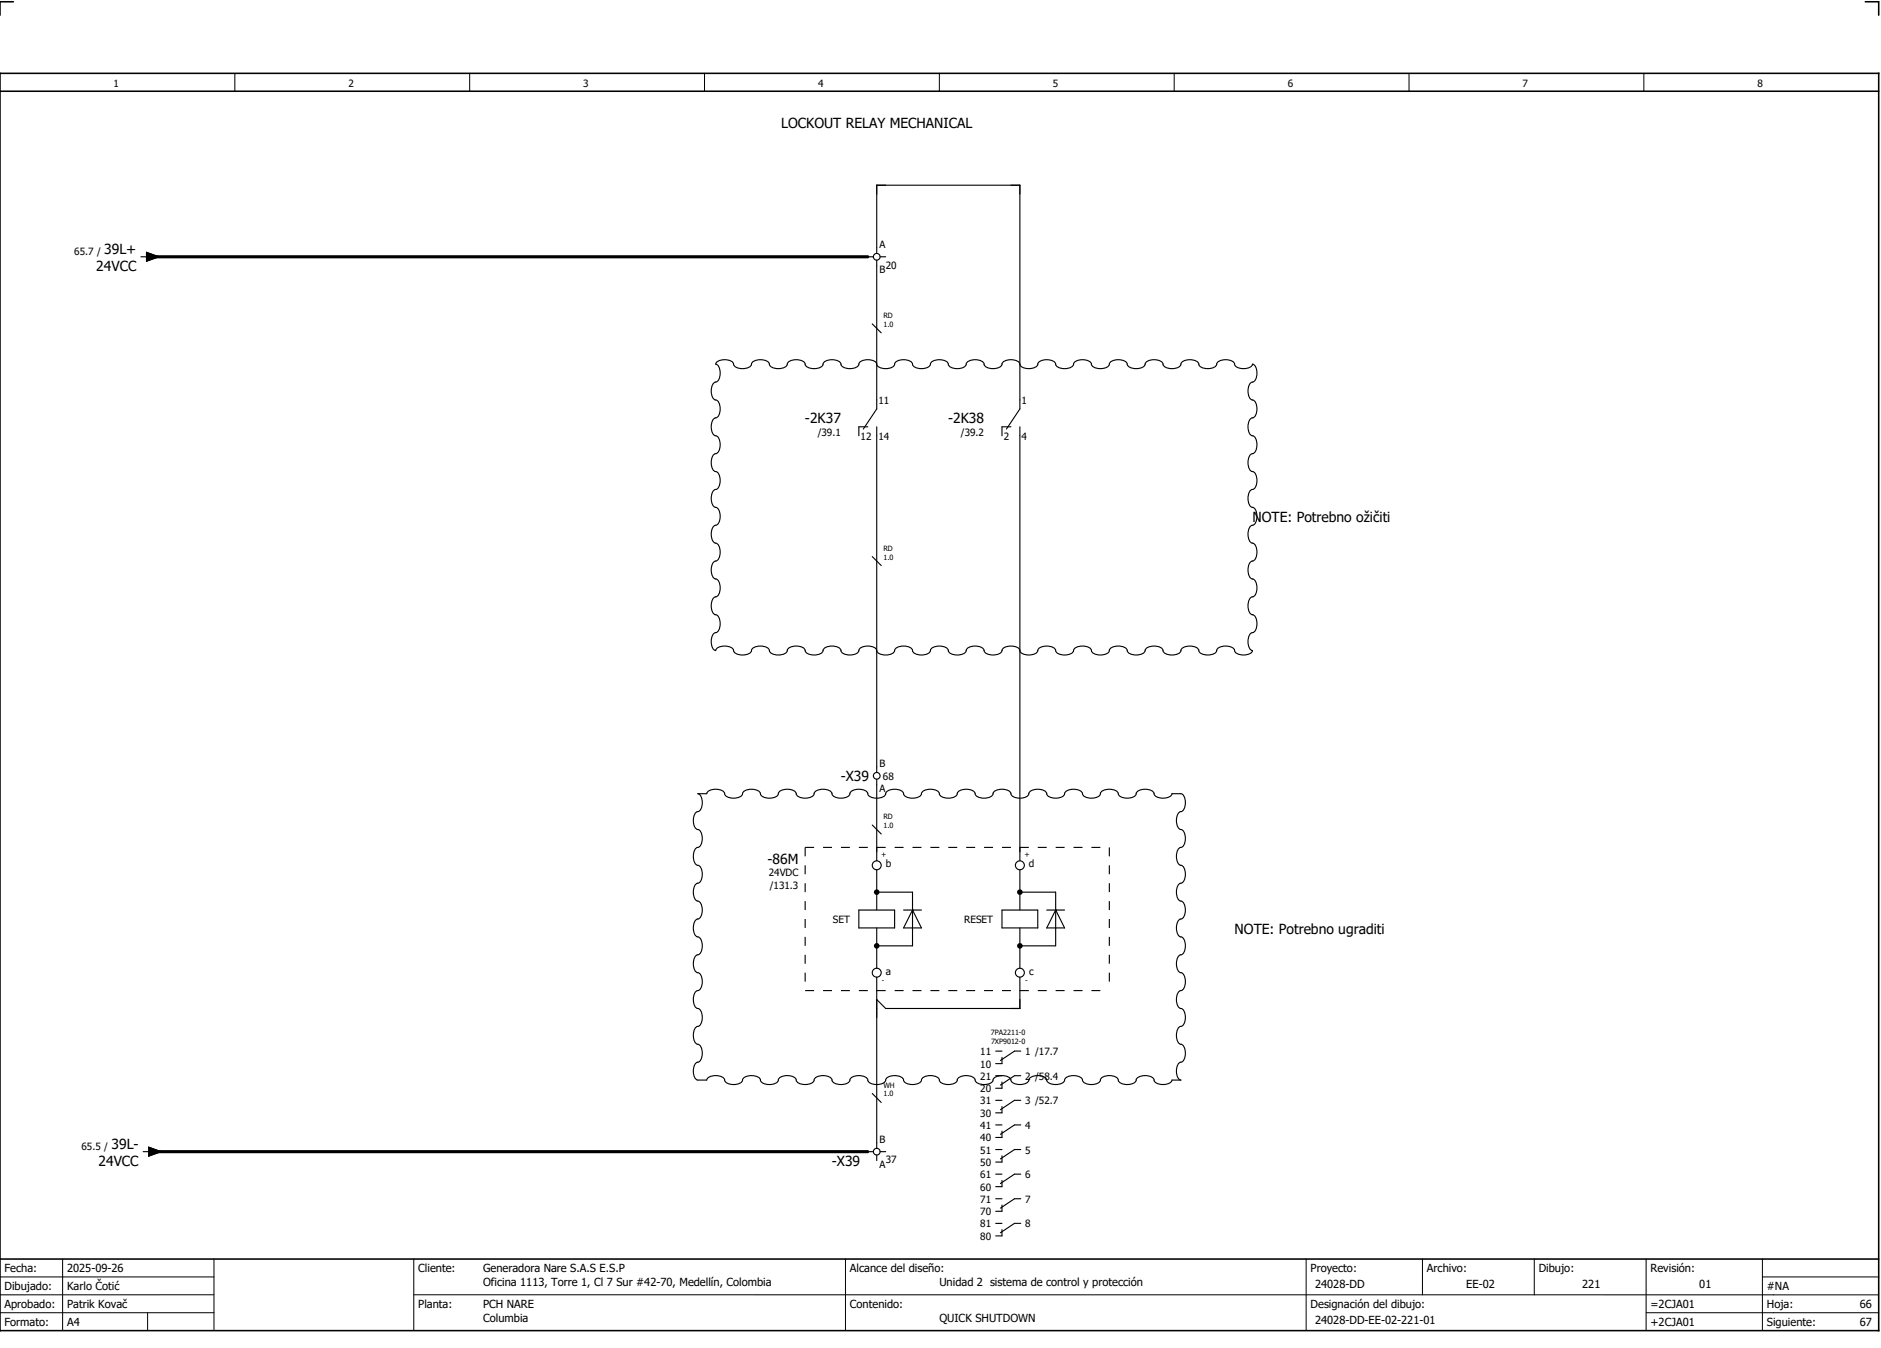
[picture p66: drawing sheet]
<svg xmlns="http://www.w3.org/2000/svg" width="421mm" height="301mm" viewBox="0 0 421 301" stroke-linecap="round" stroke-linejoin="round" font-family="sans-serif">
<defs><g id="words">
<g font-size="3.1">
<text x="174.6" y="28.5">LOCKOUT RELAY MECHANICAL</text>
<text x="23.3" y="56.8">39L+</text>
<text x="21.5" y="60.5">24VCC</text>
<text x="180" y="94.6">-2K37</text>
<text x="212" y="94.6">-2K38</text>
<text x="280" y="116.8">NOTE: Potrebno ožičiti</text>
<text x="188" y="174.6">-X39</text>
<text x="171.6" y="193">-86M</text>
<text x="276" y="208.8">NOTE: Potrebno ugraditi</text>
<text x="24.9" y="256.8">39L-</text>
<text x="22" y="260.5">24VCC</text>
<text x="186" y="260.7">-X39</text>
</g>
<g font-size="2.5">
<text x="1" y="284.4">Fecha:</text>
<text x="15" y="284.4">2025-09-26</text>
<text x="93.5" y="284.4">Cliente:</text>
<text x="108" y="284.4">Generadora Nare S.A.S E.S.P</text>
<text x="108" y="287.4">Oficina 1113, Torre 1, Cl 7 Sur #42-70, Medellín, Colombia</text>
<text x="190" y="284.4">Alcance del diseño:</text>
<text x="210" y="287.4">Unidad 2 sistema de control y protección</text>
<text x="293" y="284.4">Proyecto:</text>
<text x="294" y="287.9">24028-DD</text>
<text x="319" y="284.4">Archivo:</text>
<text x="327.8" y="287.9">EE-02</text>
<text x="344" y="284.4">Dibujo:</text>
<text x="353.7" y="287.9">221</text>
<text x="369" y="284.4">Revisión:</text>
<text x="379.9" y="287.9">01</text>
<text x="1" y="288.4">Dibujado:</text>
<text x="1" y="292.4">Aprobado:</text>
<text x="15" y="288.4">Karlo Čotić</text>
<text x="15" y="292.4">Patrik Kovač</text>
<text x="93.5" y="292.4">Planta:</text>
<text x="108" y="292.4">PCH NARE</text>
<text x="190" y="292.4">Contenido:</text>
<text x="293" y="292.4">Designación del dibujo:</text>
<text x="369" y="292.4">=2CJA01</text>
<text x="395" y="292.4">Hoja:</text>
<text x="395" y="288.4">#NA</text>
<text x="415.8" y="292.4">66</text>
<text x="1" y="296.4">Formato:</text>
<text x="15" y="296.4">A4</text>
<text x="108" y="295.4">Columbia</text>
<text x="210" y="295.4">QUICK SHUTDOWN</text>
<text x="294" y="295.9">24028-DD-EE-02-221-01</text>
<text x="369" y="296.4">+2CJA01</text>
<text x="395" y="296.4">Siguiente:</text>
<text x="415.8" y="296.4">67</text>
</g>
<g font-size="2.2">
<text x="25.4" y="19.4">1</text>
<text x="77.9" y="19.4">2</text>
<text x="130.4" y="19.4">3</text>
<text x="182.9" y="19.4">4</text>
<text x="235.4" y="19.4">5</text>
<text x="287.9" y="19.4">6</text>
<text x="340.4" y="19.4">7</text>
<text x="392.9" y="19.4">8</text>
<text x="16.6" y="56.9">65.7 /</text>
<text x="196.6" y="55.5">A</text>
<text x="196.6" y="61">B</text>
<text x="198" y="60">20</text>
<text x="196.4" y="90.3">11</text>
<text x="228.4" y="90.3">1</text>
<text x="182.8" y="97.5">/39.1</text>
<text x="192.4" y="98.2">12</text>
<text x="196.4" y="98.2">14</text>
<text x="214.8" y="97.5">/39.2</text>
<text x="224.4" y="98.2">2</text>
<text x="228.4" y="98.2">4</text>
<text x="196.6" y="171.5">B</text>
<text x="196.6" y="177">A</text>
<text x="197.4" y="174.3">68</text>
<text x="171.9" y="195.9">24VDC</text>
<text x="198" y="193.8">b</text>
<text x="230" y="193.8">d</text>
<text x="172.1" y="198.6">/131.3</text>
<text x="186.2" y="206.3">SET</text>
<text x="215.6" y="206.3">RESET</text>
<text x="198" y="217.8">a</text>
<text x="230.1" y="217.8">c</text>
<text x="219.2" y="238.6">10</text>
<text x="219.2" y="235.8">11</text>
<text x="229.2" y="235.8">1 /17.7</text>
<text x="219.2" y="244.1">20</text>
<text x="219.2" y="241.3">21</text>
<text x="229.2" y="241.3">2 /58.4</text>
<text x="219.2" y="249.6">30</text>
<text x="219.2" y="246.8">31</text>
<text x="229.2" y="246.8">3 /52.7</text>
<text x="18.2" y="256.9">65.5 /</text>
<text x="196.6" y="255.5">B</text>
<text x="219.2" y="255.1">40</text>
<text x="219.2" y="252.3">41</text>
<text x="219.2" y="257.8">51</text>
<text x="229.2" y="252.3">4</text>
<text x="229.2" y="257.8">5</text>
<text x="196.6" y="261">A</text>
<text x="198" y="260">37</text>
<text x="219.2" y="260.6">50</text>
<text x="219.2" y="263.3">61</text>
<text x="229.2" y="263.3">6</text>
<text x="219.2" y="266.1">60</text>
<text x="219.2" y="268.8">71</text>
<text x="229.2" y="268.8">7</text>
<text x="219.2" y="271.6">70</text>
<text x="219.2" y="274.3">81</text>
<text x="229.2" y="274.3">8</text>
<text x="219.2" y="277.1">80</text>
</g>
<g font-size="1.6">
<text x="197.5" y="71.1">RD</text>
<text x="197.5" y="73.1">1.0</text>
<text x="197.5" y="125.1">1.0</text>
<text x="197.5" y="123.1">RD</text>
<text x="197.5" y="185.1">1.0</text>
<text x="197.5" y="183.1">RD</text>
<text x="197" y="191.5">+</text>
<text x="229" y="191.5">+</text>
<text x="197.2" y="219.6">-</text>
<text x="229.2" y="219.6">-</text>
<text x="221.5" y="231.3">7PA2211-0</text>
<text x="221.5" y="233.2">7XP9012-0</text>
<text x="197.5" y="245.1">1.0</text>
<text x="197.5" y="243.1">WH</text>
</g>
</g></defs>
<path d="M0 16.4h420v281h-420zM3 .4h-3v3M417 .4h3v3M0 20.4h420M0 281.4h420" fill="none" stroke="#000" stroke-width=".35"/>
<g fill="none" stroke="#000" stroke-width=".22">
<path d="M52.5 16.4v4M105 16.4v4M157.5 16.4v4M210 16.4v4M262.5 16.4v4M315 16.4v4M367.5 16.4v4M0 285.4h47.8M0 293.4h47.8M14 281.4v16M33 293.4v4M47.8 281.4v16"/>
<path d="M47.8 289.4h-47.8M92.5 281.4v16M92.5 289.4h327.5M189 281.4v16M292 281.4v15.8M318 281.4v8M343 281.4v8M368 281.4v15.8M368 293.4h52M394 285.4h26M394 281.4v15.8"/>
</g>
<g fill="none" stroke="#000" stroke-width=".25">
<path d="M31.5 57.4h1.2M32.7 56.4l2.8 1-2.8 1zM194 57.4h1.3M196 56.6v-15.2h32v48M196 58.1v33.3l-3 4.5M196.8 57.4h1.2M195 72.4l2 2M160.1 81.1a2.98 2.98 0 0 1 3.8 0 1.68 1.68 0 0 0 2.1 1.3 1.68 1.68 0 0 0 2.1-1.3 2.98 2.98 0 0 1 3.8 0 1.69 1.69 0 0 0 2.1 1.3 1.68 1.68 0 0 0 2.1-1.3 2.98 2.98 0 0 1 3.8 0 1.68 1.68 0 0 0 2.1 1.3 1.68 1.68 0 0 0 2.1-1.3 2.98 2.98 0 0 1 3.8 0 1.69 1.69 0 0 0 2.1 1.3 1.68 1.68 0 0 0 2.1-1.3 2.98 2.98 0 0 1 3.8 0 1.69 1.69 0 0 0 2.1 1.3 1.68 1.68 0 0 0 2.1-1.3 2.98 2.98 0 0 1 3.8 0 1.69 1.69 0 0 0 2.1 1.3 1.68 1.68 0 0 0 2.1-1.3 2.98 2.98 0 0 1 3.8 0 1.68 1.68 0 0 0 2.1 1.3 1.68 1.68 0 0 0 2.1-1.3 2.98 2.98 0 0 1 3.8 0 1.69 1.69 0 0 0 2.1 1.3 1.68 1.68 0 0 0 2.1-1.3 2.98 2.98 0 0 1 3.8 0 1.69 1.69 0 0 0 2.1 1.3 1.68 1.68 0 0 0 2.1-1.3 2.98 2.98 0 0 1 3.8 0 1.68 1.68 0 0 0 2.1 1.3 1.68 1.68 0 0 0 2.1-1.3 2.98 2.98 0 0 1 3.8 0 1.69 1.69 0 0 0 2.1 1.3 1.68 1.68 0 0 0 2.1-1.3 2.98 2.98 0 0 1 3.8 0 1.69 1.69 0 0 0 2.1 1.3 1.68 1.68 0 0 0 2.1-1.3 2.98 2.98 0 0 1 3.8 0 1.68 1.68 0 0 0 2.1 1.3 1.68 1.68 0 0 0 2.1-1.3 2.98 2.98 0 0 1 3.8 0 1.69 1.69 0 0 0 2.1 1.3 1.68 1.68 0 0 0 2.1-1.3 2.98 2.98 0 0 1 3.8 0 1.69 1.69 0 0 0 2.1 1.3 1.93 1.93 0 0 0 2-1 2.17 2.17 0 0 1 .9 2.6 1.46 1.46 0 0 1-1.2 1.5 2.98 2.98 0 0 0 0 3.8 1.68 1.68 0 0 1 1.3 2.1 1.69 1.69 0 0 1-1.3 2.1 2.98 2.98 0 0 0 0 3.8 1.68 1.68 0 0 1 1.3 2.1 1.69 1.69 0 0 1-1.3 2.1 2.98 2.98 0 0 0 0 3.8 1.68 1.68 0 0 1 1.3 2.1 1.69 1.69 0 0 1-1.3 2.1 2.98 2.98 0 0 0 0 3.8 1.68 1.68 0 0 1 1.3 2.1 1.68 1.68 0 0 1-1.3 2.1 2.98 2.98 0 0 0 0 3.8 1.68 1.68 0 0 1 1.3 2.1 1.69 1.69 0 0 1-1.3 2.1 2.98 2.98 0 0 0 0 3.8 1.68 1.68 0 0 1 1.3 2.1 1.68 1.68 0 0 1-1.3 2.1 2.98 2.98 0 0 0 0 3.8 1.68 1.68 0 0 1 1.3 2.1 1.68 1.68 0 0 1-1.3 2.1 2.98 2.98 0 0 0 0 3.8l.3 .1-.1 .3a2.98 2.98 0 0 1-3.8 0 1.68 1.68 0 0 0-2.1-1.3 1.68 1.68 0 0 0-2.1 1.3 2.98 2.98 0 0 1-3.8 0 1.69 1.69 0 0 0-2.1-1.3 1.68 1.68 0 0 0-2.1 1.3 2.97 2.97 0 0 1-3.8 0 1.69 1.69 0 0 0-2.1-1.3 1.68 1.68 0 0 0-2.1 1.3 2.98 2.98 0 0 1-3.8 0 1.68 1.68 0 0 0-2.1-1.3 1.68 1.68 0 0 0-2.1 1.3 2.98 2.98 0 0 1-3.8 0 1.69 1.69 0 0 0-2.1-1.3 1.68 1.68 0 0 0-2.1 1.3 2.98 2.98 0 0 1-3.8 0 1.69 1.69 0 0 0-2.1-1.3 1.68 1.68 0 0 0-2.1 1.3 2.98 2.98 0 0 1-3.8 0 1.68 1.68 0 0 0-2.1-1.3 1.68 1.68 0 0 0-2.1 1.3 2.98 2.98 0 0 1-3.8 0 1.69 1.69 0 0 0-2.1-1.3 1.68 1.68 0 0 0-2.1 1.3 2.98 2.98 0 0 1-3.8 0 1.69 1.69 0 0 0-2.1-1.3 1.68 1.68 0 0 0-2.1 1.3 2.98 2.98 0 0 1-3.8 0 1.68 1.68 0 0 0-2.1-1.3 1.68 1.68 0 0 0-2.1 1.3 2.98 2.98 0 0 1-3.8 0 1.68 1.68 0 0 0-2.1-1.3 1.68 1.68 0 0 0-2.1 1.3 2.98 2.98 0 0 1-3.8 0 1.69 1.69 0 0 0-2.1-1.3 1.68 1.68 0 0 0-2.1 1.3 2.98 2.98 0 0 1-3.8 0 1.68 1.68 0 0 0-2.1-1.3 1.68 1.68 0 0 0-2.1 1.3 2.98 2.98 0 0 1-3.8 0 1.68 1.68 0 0 0-2.1-1.3 1.68 1.68 0 0 0-2.1 1.3 2.98 2.98 0 0 1-3.8 0 1.69 1.69 0 0 0-2.1-1.3 1.94 1.94 0 0 0-2 1 2.17 2.17 0 0 1-.9-2.6 1.46 1.46 0 0 1 1.2-1.5 2.98 2.98 0 0 0 0-3.8 1.68 1.68 0 0 1-1.3-2.1 1.69 1.69 0 0 1 1.3-2.1 2.98 2.98 0 0 0 0-3.8 1.68 1.68 0 0 1-1.3-2.1 1.68 1.68 0 0 1 1.3-2.1 2.98 2.98 0 0 0 0-3.8 1.68 1.68 0 0 1-1.3-2.1 1.69 1.69 0 0 1 1.3-2.1 2.98 2.98 0 0 0 0-3.8 1.68 1.68 0 0 1-1.3-2.1 1.69 1.69 0 0 1 1.3-2.1 2.98 2.98 0 0 0 0-3.8 1.68 1.68 0 0 1-1.3-2.1 1.68 1.68 0 0 1 1.3-2.1 2.98 2.98 0 0 0 0-3.8 1.68 1.68 0 0 1-1.3-2.1 1.68 1.68 0 0 1 1.3-2.1 2.98 2.98 0 0 0 0-3.8 1.68 1.68 0 0 1-1.3-2.1 1.69 1.69 0 0 1 1.3-2.1 2.98 2.98 0 0 0 0-3.8l-.3-.1zM194 95.4h-2v2M196 95.4v77.2M226 95.4h-2v2M228 95.4v97"/>
<path d="M228 89.4v2l-3 4.5M195 124.4l2 2M156 177.4h2l.1-.3a2.98 2.98 0 0 1 3.8 0 1.68 1.68 0 0 0 2.1 1.3 1.68 1.68 0 0 0 2.1-1.3 2.98 2.98 0 0 1 3.8 0 1.68 1.68 0 0 0 2.1 1.3 1.68 1.68 0 0 0 2.1-1.3 2.98 2.98 0 0 1 3.8 0 1.69 1.69 0 0 0 2.1 1.3 1.68 1.68 0 0 0 2.1-1.3 2.98 2.98 0 0 1 3.8 0 1.68 1.68 0 0 0 2.1 1.3 1.68 1.68 0 0 0 2.1-1.3 2.98 2.98 0 0 1 3.8 0 1.68 1.68 0 0 0 2.1 1.3 1.68 1.68 0 0 0 2.1-1.3 2.98 2.98 0 0 1 3.8 0 1.69 1.69 0 0 0 2.1 1.3 1.68 1.68 0 0 0 2.1-1.3 2.98 2.98 0 0 1 3.8 0 1.69 1.69 0 0 0 2.1 1.3 1.68 1.68 0 0 0 2.1-1.3 2.98 2.98 0 0 1 3.8 0 1.68 1.68 0 0 0 2.1 1.3 1.68 1.68 0 0 0 2.1-1.3 2.98 2.98 0 0 1 3.8 0 1.69 1.69 0 0 0 2.1 1.3 1.68 1.68 0 0 0 2.1-1.3 2.98 2.98 0 0 1 3.8 0 1.69 1.69 0 0 0 2.1 1.3 1.68 1.68 0 0 0 2.1-1.3 2.98 2.98 0 0 1 3.8 0 1.68 1.68 0 0 0 2.1 1.3 1.68 1.68 0 0 0 2.1-1.3 2.98 2.98 0 0 1 3.8 0 1.69 1.69 0 0 0 2.1 1.3 1.68 1.68 0 0 0 2.1-1.3 2.98 2.98 0 0 1 3.8 0 1.69 1.69 0 0 0 2.1 1.3 1.93 1.93 0 0 0 2-1l2.3 .1a2.98 2.98 0 0 1 0 3.8 1.68 1.68 0 0 0-1.3 2.1 1.68 1.68 0 0 0 1.3 2.1 2.98 2.98 0 0 1 0 3.8 1.68 1.68 0 0 0-1.3 2.1 1.68 1.68 0 0 0 1.3 2.1 2.98 2.98 0 0 1 0 3.8 1.68 1.68 0 0 0-1.3 2.1 1.68 1.68 0 0 0 1.3 2.1 2.98 2.98 0 0 1 0 3.8 1.68 1.68 0 0 0-1.3 2.1 1.68 1.68 0 0 0 1.3 2.1 2.98 2.98 0 0 1 0 3.8 1.68 1.68 0 0 0-1.3 2.1 1.68 1.68 0 0 0 1.3 2.1 2.98 2.98 0 0 1 0 3.8 1.68 1.68 0 0 0-1.3 2.1 1.68 1.68 0 0 0 1.3 2.1 2.98 2.98 0 0 1 0 3.8 1.68 1.68 0 0 0-1.3 2.1 1.68 1.68 0 0 0 1.3 2.1 2.98 2.98 0 0 1 0 3.8 1.68 1.68 0 0 0-1.3 2.1 1.93 1.93 0 0 0 1 2h-2l-.1 .3a2.98 2.98 0 0 1-3.8 0 1.68 1.68 0 0 0-2.1-1.3 1.68 1.68 0 0 0-2.1 1.3 2.98 2.98 0 0 1-3.8 0 1.69 1.69 0 0 0-2.1-1.3 1.68 1.68 0 0 0-2.1 1.3 2.98 2.98 0 0 1-3.8 0 1.69 1.69 0 0 0-2.1-1.3 1.68 1.68 0 0 0-2.1 1.3 2.98 2.98 0 0 1-3.8 0 1.68 1.68 0 0 0-2.1-1.3 1.68 1.68 0 0 0-2.1 1.3 2.98 2.98 0 0 1-3.8 0 1.69 1.69 0 0 0-2.1-1.3 1.68 1.68 0 0 0-2.1 1.3 2.98 2.98 0 0 1-3.8 0 1.69 1.69 0 0 0-2.1-1.3 1.68 1.68 0 0 0-2.1 1.3 2.98 2.98 0 0 1-3.8 0 1.68 1.68 0 0 0-2.1-1.3 1.68 1.68 0 0 0-2.1 1.3 2.98 2.98 0 0 1-3.8 0 1.69 1.69 0 0 0-2.1-1.3 1.68 1.68 0 0 0-2.1 1.3 2.98 2.98 0 0 1-3.8 0 1.69 1.69 0 0 0-2.1-1.3 1.68 1.68 0 0 0-2.1 1.3 2.98 2.98 0 0 1-3.8 0 1.69 1.69 0 0 0-2.1-1.3 1.68 1.68 0 0 0-2.1 1.3 2.98 2.98 0 0 1-3.8 0 1.68 1.68 0 0 0-2.1-1.3 1.68 1.68 0 0 0-2.1 1.3 2.98 2.98 0 0 1-3.8 0 1.69 1.69 0 0 0-2.1-1.3 1.68 1.68 0 0 0-2.1 1.3 2.98 2.98 0 0 1-3.8 0 1.68 1.68 0 0 0-2.1-1.3 1.93 1.93 0 0 0-2 1l-2.3-.1a2.98 2.98 0 0 1 0-3.8 1.68 1.68 0 0 0 1.3-2.1 1.68 1.68 0 0 0-1.3-2.1 2.98 2.98 0 0 1 0-3.8 1.68 1.68 0 0 0 1.3-2.1 1.68 1.68 0 0 0-1.3-2.1 2.98 2.98 0 0 1 0-3.8 1.68 1.68 0 0 0 1.3-2.1 1.68 1.68 0 0 0-1.3-2.1 2.98 2.98 0 0 1 0-3.8 1.69 1.69 0 0 0 1.3-2.1 1.68 1.68 0 0 0-1.3-2.1 2.98 2.98 0 0 1 0-3.8 1.69 1.69 0 0 0 1.3-2.1 1.68 1.68 0 0 0-1.3-2.1 2.98 2.98 0 0 1 0-3.8 1.68 1.68 0 0 0 1.3-2.1 1.68 1.68 0 0 0-1.3-2.1 2.98 2.98 0 0 1 0-3.8 1.69 1.69 0 0 0 1.3-2.1 1.68 1.68 0 0 0-1.3-2.1 2.98 2.98 0 0 1 0-3.8 1.68 1.68 0 0 0 1.3-2.1 1.94 1.94 0 0 0-1-2zM196 174.1v18.3M195 184.4l2 2M196 194.4v9M196 199.4h8v12h-8M228 194.4v9M228 199.4h8v12h-8M192 203.4h8v4h-8zM196 207.4v9M196 218.4v38.2"/>
<path d="M202 203.4h4M204 203.4h.1M204 203.4l2 4h-4zM224 203.4h8v4h-8zM228 207.4v9M228 218.4v7h-30l-2-2M234 203.4h4M236 203.4h.1M236 203.4l2 4h-4zM222.6 234.9h1.4M224 236.3v1.4h-1.4M228.2 234.9h-1.4l-3.2 2.1"/>
<path d="M32 257.4h1.3M33.3 256.4l2.7 1-2.7 1zM194 257.4h1.3M195 244.4l2 2M196 258.1v1.3M196.8 257.4h1.2M222.6 240.4h1.4M222.6 245.9h1.4M222.6 251.4h1.4M222.6 256.9h1.4M224 241.8v1.4h-1.4M224 247.3v1.4h-1.4"/>
<path d="M224 252.8v1.4h-1.4M224 258.3v1.4h-1.4M228.2 240.4h-1.4l-3.2 2.1M228.2 245.9h-1.4l-3.2 2.1M228.2 251.4h-1.4l-3.2 2.1M228.2 256.9h-1.4l-3.2 2.1M222.6 262.4h1.4M222.6 267.9h1.4M222.6 273.4h1.4M224 263.8v1.4h-1.4M224 269.3v1.4h-1.4M224 274.8v1.4h-1.4"/>
<path d="M228.2 262.4h-1.4l-3.2 2.1M228.2 267.9h-1.4l-3.2 2.1M228.2 273.4h-1.4l-3.2 2.1"/>
<circle cx="196" cy="57.4" r=".75"/>
<circle cx="196" cy="173.4" r=".75"/>
<circle cx="196" cy="193.4" r="1"/>
<circle cx="228" cy="193.4" r="1"/>
<circle cx="196" cy="217.4" r="1"/>
<circle cx="228" cy="217.4" r="1"/>
<circle cx="196" cy="257.4" r=".75"/>
</g>
<path d="M33.5 57.4h160.5M34 257.4h160" fill="none" stroke="#000" stroke-width=".7"/>
<g fill="#000">
<circle cx="196" cy="199.4" r=".62"/>
<circle cx="228" cy="199.4" r=".63"/>
<circle cx="196" cy="211.4" r=".62"/>
<circle cx="228" cy="211.4" r=".63"/>
</g>
<path d="M180 189.4h68M180 189.4v32M248 189.4v32M180 221.4h68" fill="none" stroke="#000" stroke-width=".25" stroke-dasharray="2 2" stroke-linecap="butt"/>
<path d="M32.7 56.4l2.8 1-2.8 1zM33.3 256.4l2.7 1-2.7 1z" fill="#000" stroke="#000" stroke-width=".22"/>
<use href="#words"/>
</svg>
